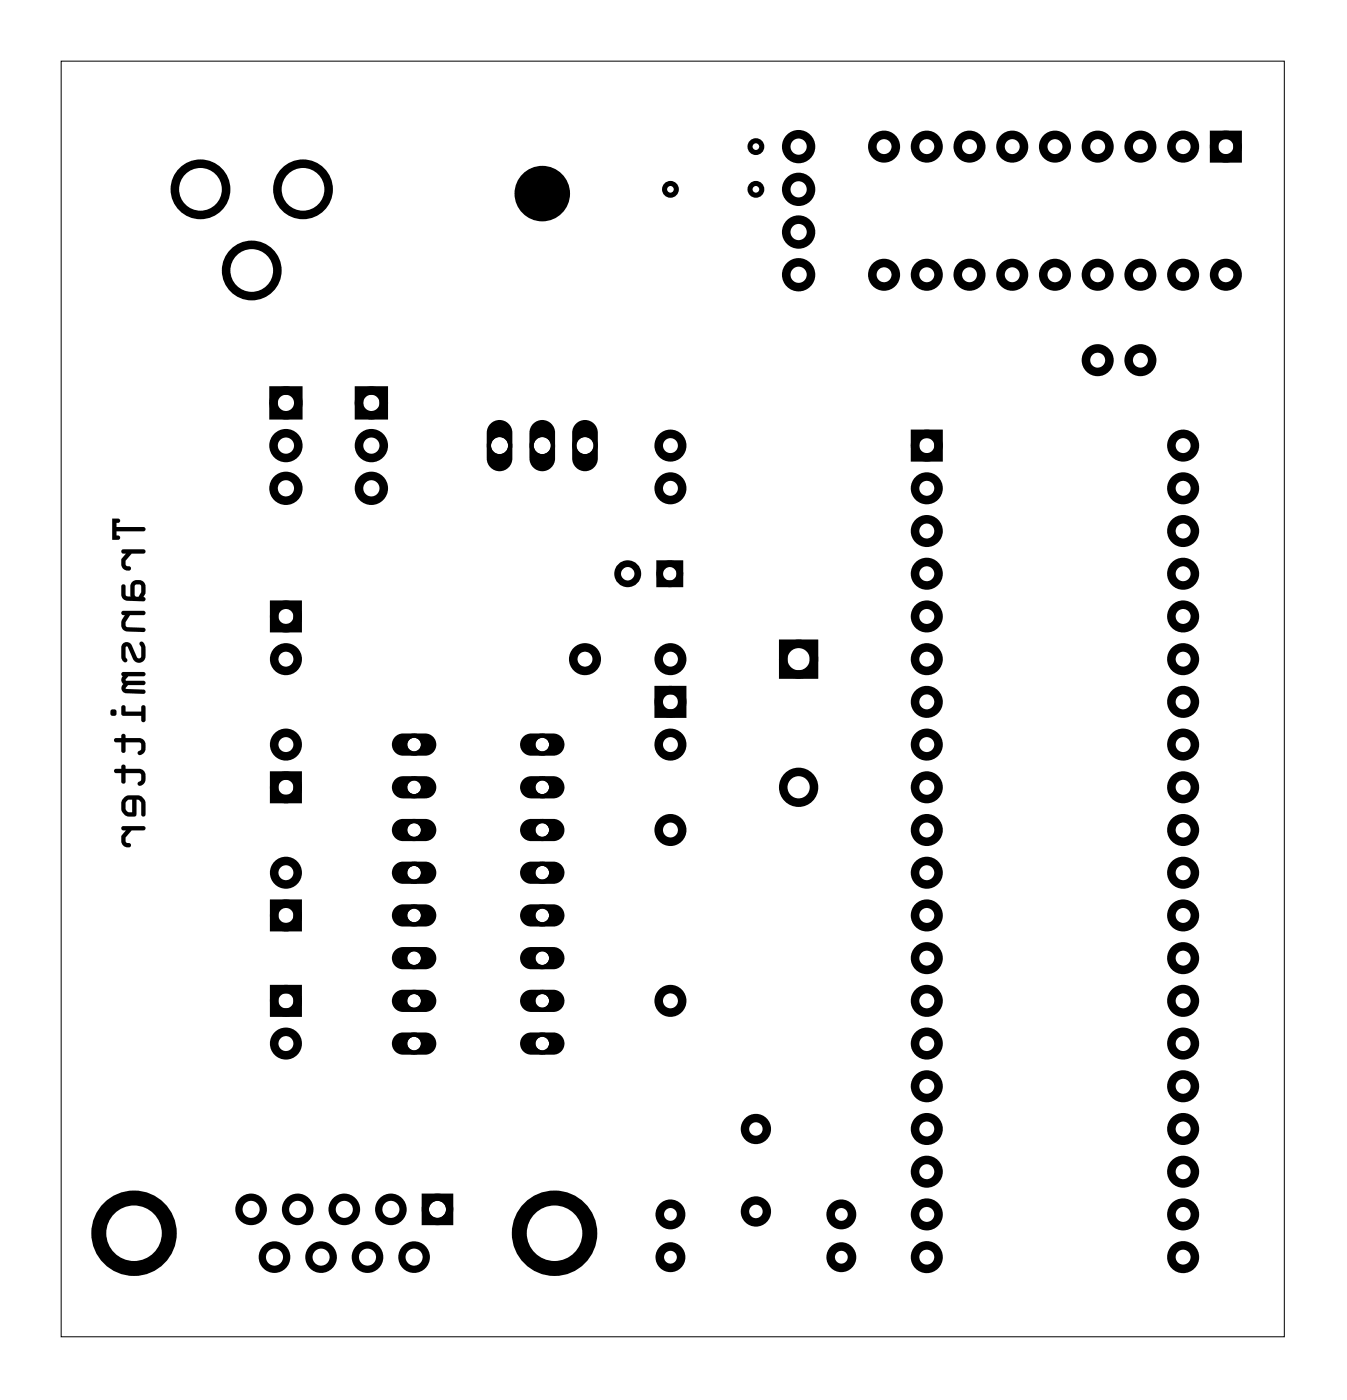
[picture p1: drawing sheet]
<svg xmlns="http://www.w3.org/2000/svg" width="80mm" height="83mm" viewBox="0 0 80 83" stroke-linecap="round" stroke-linejoin="round" font-family="sans-serif">
<path d="M3.6 3.6h72.8v75.9h-72.8z" fill="none" stroke="#000" stroke-width=".06"/>
<g fill="none" stroke="#000" stroke-width=".51">
<path d="M72.2 8h1.4v1.4h-1.4zM16.3 23.2h1.4v1.5h-1.4zM16.3 36h1.4v1.4h-1.4zM21.3 23.2h1.5v1.5h-1.5zM46.6 38.3h1.8v1.8h-1.8zM54.4 25.8h1.4v1.4h-1.4zM16.3 46.1h1.4v1.4h-1.4zM16.3 53.7h1.4v1.4h-1.4zM16.3 58.8h1.4v1.4h-1.4zM39.2 41h1.4v1.4h-1.4z"/>
<circle cx="11.9" cy="11.3" r="1.52"/>
<circle cx="15" cy="16.1" r="1.52"/>
<circle cx="18" cy="11.3" r="1.52"/>
<circle cx="47.5" cy="11.3" r=".74"/>
<circle cx="47.5" cy="8.7" r=".74"/>
<circle cx="47.5" cy="16.3" r=".74"/>
<circle cx="47.5" cy="13.8" r=".74"/>
<circle cx="52.6" cy="8.7" r=".7"/>
<circle cx="52.6" cy="16.3" r=".7"/>
<circle cx="55.1" cy="8.7" r=".7"/>
<circle cx="55.1" cy="16.3" r=".7"/>
<circle cx="57.6" cy="8.7" r=".7"/>
<circle cx="57.6" cy="16.3" r=".7"/>
<circle cx="60.2" cy="8.7" r=".7"/>
<circle cx="60.2" cy="16.3" r=".7"/>
<circle cx="62.7" cy="8.7" r=".7"/>
<circle cx="62.7" cy="16.3" r=".7"/>
<circle cx="65.3" cy="8.7" r=".7"/>
<circle cx="65.3" cy="16.3" r=".7"/>
<circle cx="67.8" cy="8.7" r=".7"/>
<circle cx="67.8" cy="16.3" r=".7"/>
<circle cx="70.3" cy="8.7" r=".7"/>
<circle cx="70.3" cy="16.3" r=".7"/>
<circle cx="72.9" cy="8.7" r=".7"/>
<circle cx="72.9" cy="16.3" r=".7"/>
<circle cx="17" cy="36.7" r=".7"/>
<circle cx="17" cy="39.2" r=".7"/>
<circle cx="17" cy="26.5" r=".74"/>
<circle cx="17" cy="24" r=".74"/>
<circle cx="17" cy="29" r=".74"/>
<circle cx="22.1" cy="26.5" r=".74"/>
<circle cx="22.1" cy="24" r=".74"/>
<circle cx="22.1" cy="29" r=".74"/>
<circle cx="34.8" cy="39.2" r=".7"/>
<circle cx="39.9" cy="39.2" r=".7"/>
<circle cx="39.9" cy="26.5" r=".7"/>
<circle cx="39.9" cy="29" r=".7"/>
<circle cx="47.5" cy="39.2" r=".91"/>
<circle cx="55.1" cy="31.6" r=".7"/>
<circle cx="55.1" cy="36.7" r=".7"/>
<circle cx="55.1" cy="29" r=".7"/>
<circle cx="55.1" cy="39.2" r=".7"/>
<circle cx="55.1" cy="34.1" r=".7"/>
<circle cx="55.1" cy="26.5" r=".7"/>
<circle cx="65.3" cy="21.4" r=".7"/>
<circle cx="67.8" cy="21.4" r=".7"/>
<circle cx="70.3" cy="29" r=".7"/>
<circle cx="70.3" cy="34.1" r=".7"/>
<circle cx="70.3" cy="39.2" r=".7"/>
<circle cx="70.3" cy="36.7" r=".7"/>
<circle cx="70.3" cy="31.6" r=".7"/>
<circle cx="70.3" cy="26.5" r=".7"/>
<circle cx="17" cy="59.5" r=".7"/>
<circle cx="17" cy="44.3" r=".7"/>
<circle cx="17" cy="51.9" r=".7"/>
<circle cx="17" cy="46.8" r=".7"/>
<circle cx="17" cy="54.4" r=".7"/>
<circle cx="39.9" cy="41.7" r=".7"/>
<circle cx="39.9" cy="44.3" r=".7"/>
<circle cx="39.9" cy="49.4" r=".7"/>
<circle cx="39.9" cy="59.5" r=".7"/>
<circle cx="47.5" cy="46.8" r=".91"/>
<circle cx="55.1" cy="44.3" r=".7"/>
<circle cx="55.1" cy="41.7" r=".7"/>
<circle cx="55.1" cy="46.8" r=".7"/>
<circle cx="55.1" cy="54.4" r=".7"/>
<circle cx="55.1" cy="57" r=".7"/>
<circle cx="55.1" cy="49.4" r=".7"/>
<circle cx="55.1" cy="59.5" r=".7"/>
<circle cx="55.1" cy="51.9" r=".7"/>
<circle cx="70.3" cy="41.7" r=".7"/>
<circle cx="70.3" cy="44.3" r=".7"/>
<circle cx="70.3" cy="46.8" r=".7"/>
<circle cx="70.3" cy="49.4" r=".7"/>
<circle cx="70.3" cy="57" r=".7"/>
<circle cx="70.3" cy="51.9" r=".7"/>
<circle cx="70.3" cy="54.4" r=".7"/>
<circle cx="70.3" cy="59.5" r=".7"/>
<circle cx="17" cy="62.1" r=".7"/>
<circle cx="39.9" cy="74.8" r=".64"/>
<circle cx="39.9" cy="72.2" r=".64"/>
<circle cx="50" cy="72.2" r=".64"/>
<circle cx="50" cy="74.8" r=".64"/>
<circle cx="55.1" cy="62.1" r=".7"/>
<circle cx="55.1" cy="72.2" r=".7"/>
<circle cx="55.1" cy="67.1" r=".7"/>
<circle cx="55.1" cy="74.8" r=".7"/>
<circle cx="55.1" cy="64.6" r=".7"/>
<circle cx="55.1" cy="69.7" r=".7"/>
<circle cx="70.3" cy="72.2" r=".7"/>
<circle cx="70.3" cy="74.8" r=".7"/>
<circle cx="70.3" cy="67.1" r=".7"/>
<circle cx="70.3" cy="64.6" r=".7"/>
<circle cx="70.3" cy="69.7" r=".7"/>
<circle cx="70.3" cy="62.1" r=".7"/>
</g>
<g fill="none" stroke="#000" stroke-width=".4">
<path d="M39.2 33.5h1.2v1.2h-1.2z"/>
<circle cx="37.3" cy="34.1" r=".6"/>
<circle cx="39.8" cy="34.1" r=".6"/>
</g>
<g fill="none" stroke="#000" stroke-width=".5">
<circle cx="44.9" cy="67.1" r=".65"/>
<circle cx="44.9" cy="72" r=".65"/>
</g>
<g fill="none" stroke="#000" stroke-width=".43">
<circle cx="14.9" cy="71.9" r=".72"/>
<circle cx="16.3" cy="74.8" r=".72"/>
<circle cx="17.7" cy="71.9" r=".72"/>
<circle cx="19.1" cy="74.8" r=".72"/>
<circle cx="20.5" cy="71.9" r=".72"/>
<circle cx="21.8" cy="74.8" r=".72"/>
<circle cx="23.2" cy="71.9" r=".72"/>
<circle cx="24.6" cy="74.8" r=".72"/>
<circle cx="26" cy="71.9" r=".72"/>
</g>
<g fill="#000">
<path d="M6.7 30.8v1.3h.3a.13 .13 0 0 0 .1-.1 .13 .13 0 0 0-.1-.2h-.1v-.2h1.6a.13 .13 0 0 0 .2-.1 .14 .14 0 0 0-.2-.2h-1.6v-.2h.1a.13 .13 0 0 0 .1-.1 .13 .13 0 0 0-.1-.2zM7.2 32.7v.2h.3l-.3 .3a.47 .47 0 0 0 .1 .5 .47 .47 0 0 0 .4 .2 .15 .15 0 0 0 .1-.2 .15 .15 0 0 0-.3 0v-.4l.3-.4h.7a.13 .13 0 0 0 .2-.1 .13 .13 0 0 0-.2-.1zM7.2 34.8v.5a.38 .38 0 0 0 .4 .4l.9 .1a.14 .14 0 0 0 .2-.2 .13 .13 0 0 0-.2-.1l.1-.2 .1-.4a.46 .46 0 0 0-.5-.4 .46 .46 0 0 0-.5 .4l.1 .6h-.2l-.1-.1v-.6zM8 34.8h.3h.1v.4l-.2 .3-.2-.1zM7.2 36.4v.1l.2 .1a.55 .55 0 0 0-.2 .5 .55 .55 0 0 0 .4 .5h.9a.13 .13 0 0 0 .2-.1 .14 .14 0 0 0-.2-.2h-.9l-.1-.1v-.2l.2-.4h.8a.13 .13 0 0 0 .2-.1 .14 .14 0 0 0-.2-.2zM7.3 38.3a.99 .99 0 0 0 .1 1.1 .14 .14 0 0 0 .2-.1 .14 .14 0 0 0-.1-.2v-.6v-.1l.4 .8a.39 .39 0 0 0 .4 .2 .39 .39 0 0 0 .4-.4v-.5l-.2-.3a.17 .17 0 0 0-.2 .1 .17 .17 0 0 0 .1 .2v.6l-.1 .1-.2-.1-.3-.8-.3-.1zM7.2 40v.1l.1 .1a.31 .31 0 0 0 0 .5l-.1 .2 .2 .3 1.1 .1a.14 .14 0 0 0 .2-.2 .13 .13 0 0 0-.2-.1l-1-.1 .1-.2h.9a.13 .13 0 0 0 .2-.1 .13 .13 0 0 0-.2-.1l-1-.1 .1-.2h.9a.13 .13 0 0 0 .2-.1 .13 .13 0 0 0-.2-.1zM7.2 42v.5l1.2 .1v.2a.13 .13 0 0 0 .1 .1 .13 .13 0 0 0 .2-.1v-.7a.14 .14 0 0 0-.2-.2 .13 .13 0 0 0-.1 .2v.2h-.9v-.3zM6.6 42.4a.2 .2 0 0 0 .4 0 .2 .2 0 0 0-.4 0zM6.8 43.9l.1 .2h.3v.5a.13 .13 0 0 0 .1 .2 .14 .14 0 0 0 .2-.2v-.5l.8 .1 .1 .1-.1 .3a.14 .14 0 0 0-.1 .2 .14 .14 0 0 0 .1 .1 .54 .54 0 0 0 .4-.5 .54 .54 0 0 0-.4-.5h-.8v-.1a.14 .14 0 0 0-.2-.2 .13 .13 0 0 0-.1 .2v.1zM6.8 45.8l.1 .2h.3v.5a.13 .13 0 0 0 .1 .1 .13 .13 0 0 0 .2-.1v-.5h.8l.1 .1-.1 .4a.14 .14 0 0 0-.1 .1 .14 .14 0 0 0 .1 .1 .54 .54 0 0 0 .4-.5 .54 .54 0 0 0-.4-.5h-.8v-.1a.13 .13 0 0 0-.2-.1 .13 .13 0 0 0-.1 .1v.1zM7.4 47.4v.1a.63 .63 0 0 0-.2 .6l.2 .3a.68 .68 0 0 0 .7 .1v-.9h.2l.1 .1v.7a.13 .13 0 0 0 .1 .2 .14 .14 0 0 0 .2-.2l-.1-.7-.1-.3a1.05 1.05 0 0 0-.9-.1zM7.6 47.6h.3v.7h-.3l-.1-.1v-.5zM7.2 49.2v.1l.3 .1-.3 .3a.47 .47 0 0 0 .1 .5 .47 .47 0 0 0 .4 .2 .15 .15 0 0 0 .1-.2 .16 .16 0 0 0-.3-.1v-.3l.3-.4h.7a.13 .13 0 0 0 .2-.1 .14 .14 0 0 0-.2-.2z"/>
<path d="M6.7 30.8v1.3h.3a.13 .13 0 0 0 .1-.1 .13 .13 0 0 0-.1-.2h-.1v-.2h1.6a.13 .13 0 0 0 .2-.1 .14 .14 0 0 0-.2-.2h-1.6v-.2h.1a.13 .13 0 0 0 .1-.1 .13 .13 0 0 0-.1-.2zM6.7 30.8h.3a.13 .13 0 0 1 .1 .2 .13 .13 0 0 1-.1 .1h-.1v.2h1.6a.14 .14 0 0 1 .2 .2 .13 .13 0 0 1-.2 .1h-1.6v.2h.1a.13 .13 0 0 1 .1 .2 .13 .13 0 0 1-.1 .1h-.3zM7.2 32.7v.2h.3l-.3 .3a.52 .52 0 0 0 .5 .7 .13 .13 0 0 0 .1-.1 .13 .13 0 0 0-.2-.1l-.1-.1v-.3l.3-.4h.7a.13 .13 0 0 0 .2-.1 .13 .13 0 0 0-.2-.1zM7.2 32.7h1.3a.13 .13 0 0 1 .2 .1 .13 .13 0 0 1-.2 .1h-.7l-.3 .4v.3a.2 .2 0 0 1 .2 .1 .2 .2 0 0 1 .1 .2h-.1a.46 .46 0 0 1-.5-.2 .46 .46 0 0 1 0-.5l.3-.3h-.3zM7.2 34.8v.5a.38 .38 0 0 0 .4 .4l.9 .1a.14 .14 0 0 0 .2-.2 .13 .13 0 0 0-.2-.1l.1-.2 .1-.4a.46 .46 0 0 0-.5-.4 .46 .46 0 0 0-.5 .4l.1 .6h-.2l-.1-.1v-.6zM7.2 34.8h.3v.6l.1 .1h.2l-.1-.6a.46 .46 0 0 1 .5-.4 .46 .46 0 0 1 .5 .4l-.1 .4-.1 .2a.13 .13 0 0 1 .2 .1 .14 .14 0 0 1-.2 .2l-.9-.1a.38 .38 0 0 1-.4-.4zM8 34.8h.3h.1v.4l-.2 .3-.2-.1zM8 34.8v.6l.2 .1 .2-.3v-.4h-.1zM7.2 36.4v.1l.2 .1-.1 .2a.49 .49 0 0 0 .3 .8h.9a.13 .13 0 0 0 .2-.1 .14 .14 0 0 0-.2-.2h-.9l-.1-.1v-.2l.2-.4h.8a.13 .13 0 0 0 .2-.1 .14 .14 0 0 0-.2-.2zM7.2 36.4l1.3-.1a.14 .14 0 0 1 .2 .2 .13 .13 0 0 1-.2 .1h-.8l-.2 .4v.2l.1 .1h.9a.14 .14 0 0 1 .2 .2 .13 .13 0 0 1-.2 .1h-.9a.55 .55 0 0 1-.4-.5 .55 .55 0 0 1 .2-.5l-.2-.1zM7.3 38.3a.99 .99 0 0 0 .1 1.1 .14 .14 0 0 0 .2-.1 .14 .14 0 0 0-.1-.2v-.6v-.1l.5 .9 .3 .1a.39 .39 0 0 0 .4-.4v-.5l-.2-.3a.14 .14 0 0 0-.2 0 .14 .14 0 0 0 .1 .2v.6l-.1 .2-.2-.1-.3-.8-.3-.1zM7.3 38.3l.2-.1 .3 .1 .3 .8 .2 .1 .1-.2v-.6a.15 .15 0 0 1-.1-.2 .15 .15 0 0 1 .2 0 .88 .88 0 0 1-.1 1.2h-.3l-.1-.1-.5-.9v.1v.6a.17 .17 0 0 1 .1 .1 .17 .17 0 0 1-.2 .2 .97 .97 0 0 1-.1-1.1zM7.2 40v.1l.1 .1a.31 .31 0 0 0 0 .5 .31 .31 0 0 0-.1 .3 .31 .31 0 0 0 .3 .2l1 .1a.14 .14 0 0 0 .2-.2 .13 .13 0 0 0-.2-.1l-1-.1 .1-.2h.9a.13 .13 0 0 0 .2-.1 .13 .13 0 0 0-.2-.1l-1-.1 .1-.2h.9a.13 .13 0 0 0 .2-.1 .13 .13 0 0 0-.2-.1zM7.2 40h1.3a.13 .13 0 0 1 .2 .1 .13 .13 0 0 1-.2 .1h-.9l-.1 .2v.1h1a.13 .13 0 0 1 .2 .1 .13 .13 0 0 1-.2 .1h-.9l-.1 .2 1 .1a.13 .13 0 0 1 .2 .1 .14 .14 0 0 1-.2 .2l-1-.1a.31 .31 0 0 1-.3-.2 .31 .31 0 0 1 .1-.3 .31 .31 0 0 1 0-.5l-.1-.1zM7.2 42v.5l1.2 .1v.2a.13 .13 0 0 0 .1 .1 .13 .13 0 0 0 .2-.1v-.7a.14 .14 0 0 0-.2-.2 .13 .13 0 0 0-.1 .2v.2h-.9v-.3zM7.2 42h.3v.3h.9v-.2a.13 .13 0 0 1 .1-.2 .14 .14 0 0 1 .2 .2v.7a.13 .13 0 0 1-.2 .1 .13 .13 0 0 1-.1-.1v-.2l-1.2-.1zM6.6 42.4a.2 .2 0 0 0 .4 0 .2 .2 0 0 0-.4 0zM6.5 42.4a.2 .2 0 0 1 .4 0 .2 .2 0 0 1-.4 0zM6.8 43.9l.1 .2h.3v.5a.13 .13 0 0 0 .1 .2 .14 .14 0 0 0 .2-.2v-.5l.8 .1 .1 .1-.1 .3a.14 .14 0 0 0-.1 .2 .14 .14 0 0 0 .1 .1 .54 .54 0 0 0 .4-.5 .54 .54 0 0 0-.4-.5h-.8v-.1a.14 .14 0 0 0-.2-.2 .13 .13 0 0 0-.1 .2v.1zM6.8 43.9h.4v-.1a.13 .13 0 0 1 .1-.2 .14 .14 0 0 1 .2 .2v.1h.8a.51 .51 0 0 1 .4 .5 .51 .51 0 0 1-.4 .5 .19 .19 0 0 1-.1-.2 .19 .19 0 0 1 .2-.1l-.1-.4-.8-.1v.5a.14 .14 0 0 1-.2 .2 .13 .13 0 0 1-.1-.2v-.5h-.3zM6.8 45.8l.1 .2h.3v.5a.13 .13 0 0 0 .1 .1 .13 .13 0 0 0 .2-.1v-.5h.8l.1 .1-.1 .4a.14 .14 0 0 0-.1 .1 .14 .14 0 0 0 .1 .1 .54 .54 0 0 0 .4-.5 .54 .54 0 0 0-.4-.5h-.8v-.1a.13 .13 0 0 0-.2-.1 .13 .13 0 0 0-.1 .1v.1zM6.8 45.8l.4-.1v-.1a.13 .13 0 0 1 .1-.1 .13 .13 0 0 1 .2 .1v.1h.8a.51 .51 0 0 1 .4 .5 .51 .51 0 0 1-.4 .5 .19 .19 0 0 1-.1-.2 .19 .19 0 0 1 .2-.1l-.1-.4h-.8v.5a.13 .13 0 0 1-.2 .1 .13 .13 0 0 1-.1-.1v-.5h-.3zM7.4 47.4v.1a.63 .63 0 0 0-.2 .6l.2 .3a.68 .68 0 0 0 .7 .1v-.9h.2l.1 .1v.7a.13 .13 0 0 0 .1 .2 .14 .14 0 0 0 .2-.2l-.1-.7-.1-.3a1.05 1.05 0 0 0-.9-.1zM7.4 47.4l.2-.1a1.06 1.06 0 0 1 .9 .1l.1 .3 .1 .7a.14 .14 0 0 1-.2 .2 .13 .13 0 0 1-.1-.2v-.7l-.3-.1v.9l-.4 .1-.3-.2-.2-.2v-.4zM7.6 47.6h.3v.7h-.3l-.1-.1v-.5zM7.6 47.6l-.1 .1v.5l.1 .1h.3v-.7zM7.2 49.2v.1l.3 .1-.3 .3a.52 .52 0 0 0 .5 .7 .13 .13 0 0 0 .1-.2 .13 .13 0 0 0-.2-.1h-.1v-.3l.3-.4h.7a.13 .13 0 0 0 .2-.1 .14 .14 0 0 0-.2-.2zM7.2 49.2l1.3-.1a.14 .14 0 0 1 .2 .2 .13 .13 0 0 1-.2 .1h-.7l-.3 .4v.3a.2 .2 0 0 1 .2 0 .2 .2 0 0 1 .1 .3h-.1a.46 .46 0 0 1-.5-.2 .46 .46 0 0 1 0-.5l.3-.3-.3-.1z"/>
<path d="M29.2 25.2a.76 .76 0 0 1 .8-.2 .76 .76 0 0 1 .5 .7v1.6a.76 .76 0 0 1-.8 .7 .76 .76 0 0 1-.8-.7v-1.6zM29.2 26.5a.51 .51 0 0 0 1 0 .51 .51 0 0 0-1 0z"/>
<path d="M31.7 25.2a.76 .76 0 0 1 .8-.2 .76 .76 0 0 1 .5 .7v1.6a.76 .76 0 0 1-.8 .7 .76 .76 0 0 1-.7-.7v-1.6zM31.7 26.5a.51 .51 0 0 0 1 0 .51 .51 0 0 0-1 0z"/>
<path d="M34.2 25.2a.76 .76 0 0 1 .9-.2 .76 .76 0 0 1 .4 .7v1.6a.76 .76 0 0 1-.7 .7 .76 .76 0 0 1-.8-.7v-1.6zM34.3 26.5a.51 .51 0 0 0 1 0 .51 .51 0 0 0-1 0z"/>
<path d="M23.5 43.8l.5-.2h1.3a.66 .66 0 0 1 .6 .7 .66 .66 0 0 1-.6 .6h-1.3a.66 .66 0 0 1-.7-.4 .66 .66 0 0 1 .2-.7zM24.2 44.3a.41 .41 0 0 0 .8 0 .41 .41 0 0 0-.8 0z"/>
<path d="M23.5 46.4l.5-.2h1.3a.66 .66 0 0 1 .6 .6 .66 .66 0 0 1-.6 .7h-1.3a.66 .66 0 0 1-.7-.4 .66 .66 0 0 1 .2-.7zM24.2 46.8a.41 .41 0 0 0 .8 0 .41 .41 0 0 0-.8 0z"/>
<path d="M23.5 48.9l.5-.2h1.3a.66 .66 0 0 1 .6 .7 .66 .66 0 0 1-.6 .6h-1.3a.66 .66 0 0 1-.7-.4 .66 .66 0 0 1 .2-.7zM24.2 49.4a.41 .41 0 0 0 .8 0 .41 .41 0 0 0-.8 0z"/>
<path d="M23.5 51.4l.5-.2h1.3a.66 .66 0 0 1 .6 .7 .66 .66 0 0 1-.6 .7h-1.3a.66 .66 0 0 1-.7-.4 .66 .66 0 0 1 .2-.8zM24.2 51.9a.41 .41 0 0 0 .8 0 .41 .41 0 0 0-.8 0z"/>
<path d="M23.5 54l.5-.2h1.3a.66 .66 0 0 1 .6 .6 .66 .66 0 0 1-.6 .7h-1.3a.66 .66 0 0 1-.7-.4 .66 .66 0 0 1 .2-.7zM24.2 54.4a.41 .41 0 0 0 .8 0 .41 .41 0 0 0-.8 0z"/>
<path d="M23.5 56.5l.5-.2h1.3a.66 .66 0 0 1 .6 .7 .66 .66 0 0 1-.6 .6h-1.3a.66 .66 0 0 1-.7-.4 .66 .66 0 0 1 .2-.7zM24.2 57a.41 .41 0 0 0 .8 0 .41 .41 0 0 0-.8 0z"/>
<path d="M23.5 59.1l.5-.2h1.3a.66 .66 0 0 1 .6 .6 .66 .66 0 0 1-.6 .7h-1.3a.66 .66 0 0 1-.7-.4 .66 .66 0 0 1 .2-.7zM24.2 59.5a.41 .41 0 0 0 .8 0 .41 .41 0 0 0-.8 0z"/>
<path d="M31.1 59.1l.5-.2h1.3a.66 .66 0 0 1 .7 .6 .66 .66 0 0 1-.7 .7h-1.3a.66 .66 0 0 1-.6-.4 .66 .66 0 0 1 .1-.7zM31.8 59.5a.41 .41 0 0 0 .8 0 .41 .41 0 0 0-.8 0z"/>
<path d="M31.1 56.5l.5-.2h1.3a.66 .66 0 0 1 .7 .7 .66 .66 0 0 1-.7 .6h-1.3a.66 .66 0 0 1-.6-.4 .66 .66 0 0 1 .1-.7zM31.8 57a.41 .41 0 0 0 .8 0 .41 .41 0 0 0-.8 0z"/>
<path d="M31.1 54l.5-.2h1.3a.66 .66 0 0 1 .7 .6 .66 .66 0 0 1-.7 .7h-1.3a.66 .66 0 0 1-.6-.4 .66 .66 0 0 1 .1-.7zM31.8 54.4a.41 .41 0 0 0 .8 0 .41 .41 0 0 0-.8 0z"/>
<path d="M31.1 51.4l.5-.2h1.3a.66 .66 0 0 1 .7 .7 .66 .66 0 0 1-.7 .7h-1.3a.66 .66 0 0 1-.6-.4 .66 .66 0 0 1 .1-.8zM31.8 51.9a.41 .41 0 0 0 .8 0 .41 .41 0 0 0-.8 0z"/>
<path d="M31.1 48.9l.5-.2h1.3a.66 .66 0 0 1 .7 .7 .66 .66 0 0 1-.7 .6h-1.3a.66 .66 0 0 1-.6-.4 .66 .66 0 0 1 .1-.7zM31.8 49.4a.41 .41 0 0 0 .8 0 .41 .41 0 0 0-.8 0z"/>
<path d="M31.1 46.4l.5-.2h1.3a.66 .66 0 0 1 .7 .6 .66 .66 0 0 1-.7 .7h-1.3a.66 .66 0 0 1-.6-.4 .66 .66 0 0 1 .1-.7zM31.8 46.8a.41 .41 0 0 0 .8 0 .41 .41 0 0 0-.8 0z"/>
<path d="M31.1 43.8l.5-.2h1.3a.66 .66 0 0 1 .7 .7 .66 .66 0 0 1-.7 .6h-1.3a.66 .66 0 0 1-.6-.4 .66 .66 0 0 1 .1-.7zM31.8 44.3a.41 .41 0 0 0 .8 0 .41 .41 0 0 0-.8 0z"/>
<path d="M23.5 61.6l.5-.2h1.3a.66 .66 0 0 1 .6 .7 .66 .66 0 0 1-.6 .6h-1.3a.66 .66 0 0 1-.7-.4 .66 .66 0 0 1 .2-.7zM24.2 62.1a.41 .41 0 0 0 .8 0 .41 .41 0 0 0-.8 0z"/>
<path d="M25.1 71h1.8v1.9h-1.8zM25.5 71.9a.51 .51 0 0 0 1 0 .51 .51 0 0 0-1 0z"/>
<path d="M31.1 61.6l.5-.2h1.3a.66 .66 0 0 1 .7 .7 .66 .66 0 0 1-.7 .6h-1.3a.66 .66 0 0 1-.6-.4 .66 .66 0 0 1 .1-.7zM31.8 62.1a.41 .41 0 0 0 .8 0 .41 .41 0 0 0-.8 0z"/>
</g>
<g fill="none" stroke="#000" stroke-width=".89" stroke-linecap="butt">
<circle cx="8" cy="73.3" r="2.1"/>
<circle cx="33" cy="73.3" r="2.1"/>
</g>
<g fill="none" stroke="#000" stroke-width=".25">
<circle cx="29.7" cy="26.5" r=".64"/>
<circle cx="32.2" cy="26.5" r=".64"/>
<circle cx="34.8" cy="26.5" r=".64"/>
<circle cx="24.6" cy="54.4" r=".53"/>
<circle cx="24.6" cy="57" r=".53"/>
<circle cx="24.6" cy="46.8" r=".53"/>
<circle cx="24.6" cy="44.3" r=".53"/>
<circle cx="24.6" cy="59.5" r=".53"/>
<circle cx="24.6" cy="49.4" r=".53"/>
<circle cx="24.6" cy="51.9" r=".53"/>
<circle cx="32.2" cy="54.4" r=".53"/>
<circle cx="32.2" cy="51.9" r=".53"/>
<circle cx="32.2" cy="46.8" r=".53"/>
<circle cx="32.2" cy="44.3" r=".53"/>
<circle cx="32.2" cy="49.4" r=".53"/>
<circle cx="32.2" cy="57" r=".53"/>
<circle cx="32.2" cy="59.5" r=".53"/>
<circle cx="24.6" cy="62.1" r=".53"/>
<circle cx="32.2" cy="62.1" r=".53"/>
</g>
<g fill="none" stroke="#000" stroke-width=".3">
<circle cx="39.9" cy="11.3" r=".35"/>
<circle cx="44.9" cy="11.3" r=".35"/>
<circle cx="44.9" cy="8.7" r=".35"/>
</g>
<circle cx="32.2" cy="11.5" r="1.65" fill="#000"/>
</svg>
